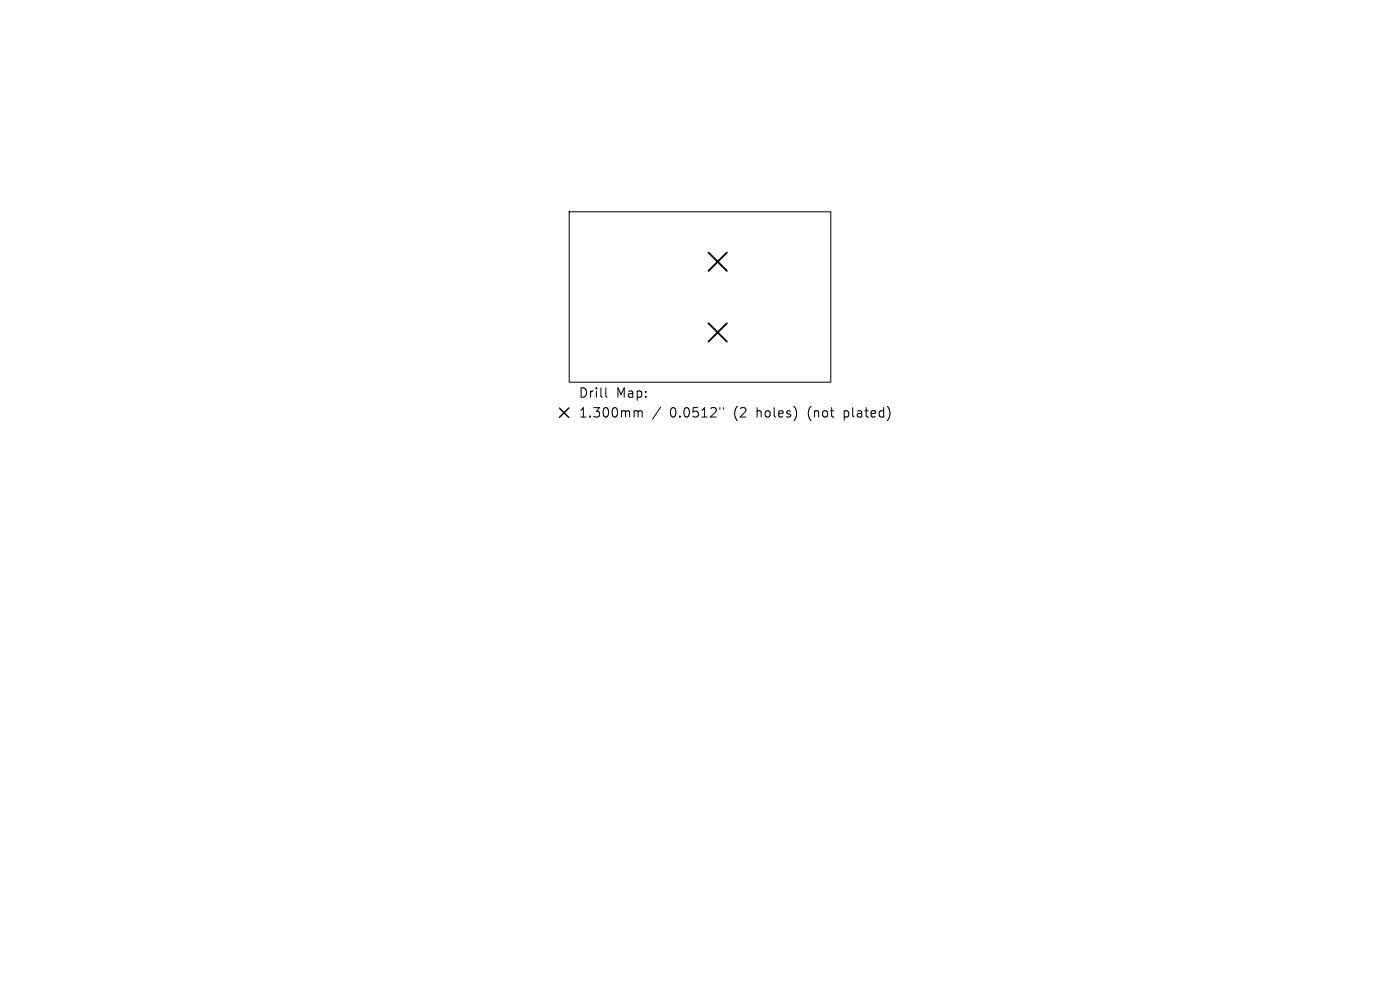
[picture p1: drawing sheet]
<svg xmlns="http://www.w3.org/2000/svg" width="297mm" height="210mm" viewBox="0 0 297 210" stroke-linecap="round" stroke-linejoin="round" font-family="sans-serif">
<defs><g id="words">
<g font-size="2.8">
<text x="122.7" y="84.7">Drill</text>
<text x="122.7" y="88.9">1.300mm</text>
<text x="130.7" y="84.7">Map:</text>
<text x="142.1" y="88.9">0.0512&quot;</text>
<text x="155.8" y="88.9">(2</text>
<text x="160.8" y="88.9">holes)</text>
<text x="171.9" y="88.9">(not</text>
<text x="179.7" y="88.9">plated)</text>
</g>
</g></defs>
<path d="M120.8 44.9h55.5v36.2h-55.5zM128.5 82.3v1.7l.3 .3M134.8 87.1h.3l.3 .3M135.4 87.4l.3-.3 .4 .1 .1 1.3M135.4 87.4v1.1M140.1 86.4l-1.7 2.5M152.7 86.5v.3M153.5 86.5v.3" fill="none" stroke="#000" stroke-width=".21"/>
<path d="M150.3 53.6l3.9 3.9M154.2 53.6l-3.9 3.9M150.3 68.6l3.9 3.9M154.2 68.6l-3.9 3.9" fill="none" stroke="#000" stroke-width=".39"/>
<path d="M118.7 86.6l2 2M120.7 86.6l-2 2" fill="none" stroke="#000" stroke-width=".3"/>
<use href="#words"/>
</svg>
